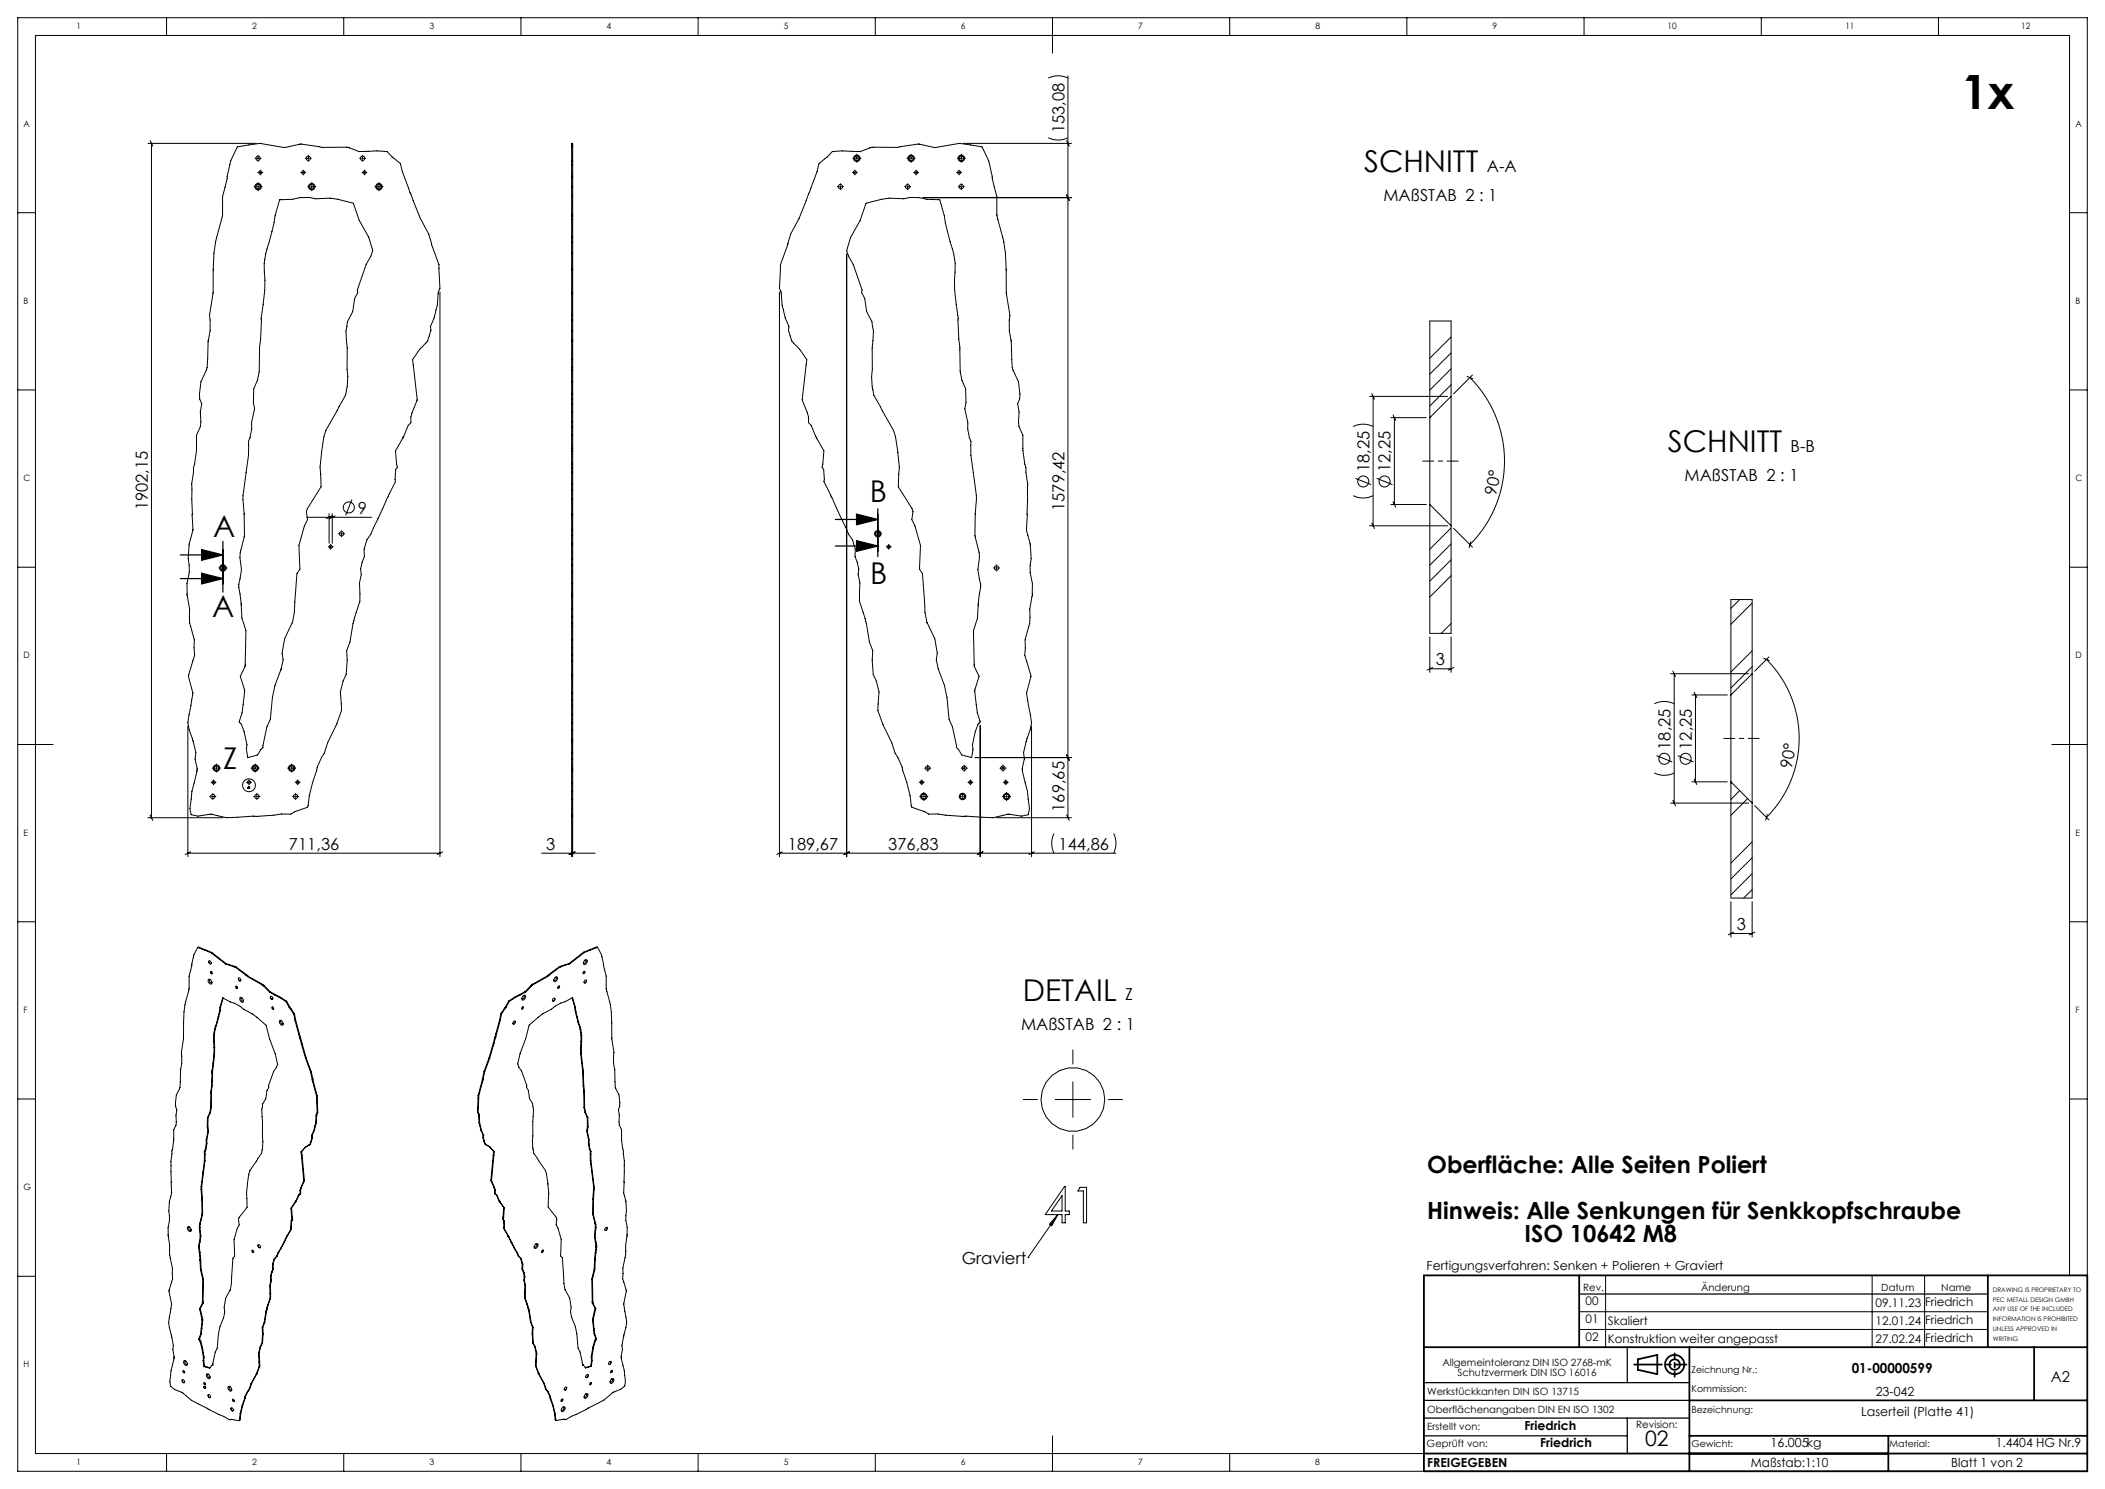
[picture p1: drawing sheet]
<svg xmlns="http://www.w3.org/2000/svg" width="594mm" height="420mm" viewBox="0 0 594 420" stroke-linecap="round" stroke-linejoin="round" font-family="sans-serif">
<defs><g id="words">
<text font-size="13.3" x="553.5" y="30.8">1x</text>
<g font-size="8.5">
<text x="384.9" y="48.4">SCHNITT</text>
<text x="470.7" y="127.4">SCHNITT</text>
<text x="245.5" y="141.6">B</text>
<text x="60.2" y="151.6">A</text>
<text x="245.6" y="164.7">B</text>
<text x="59.9" y="173.9">A</text>
<text x="63" y="216.8">Z</text>
<text x="288.6" y="282.2">DETAIL</text>
</g>
<g font-size="6.7">
<text x="402.7" y="331">Oberfläche: Alle Seiten Poliert</text>
<text x="402.7" y="343.9">Hinweis: Alle Senkungen für Senkkopfschraube</text>
<text x="430.2" y="350.4">ISO 10642 M8</text>
</g>
<text font-size="6" x="464.2" y="407.8">02</text>
<g font-size="4.7">
<text x="300.3" y="37.6" transform="rotate(-90 300.3 37.6)">153,08</text>
<text x="419.6" y="48.4">A-A</text>
<text x="390.4" y="56.6">MAßSTAB 2 : 1</text>
<text x="505.3" y="127.4">B-B</text>
<text x="386.4" y="133.2" transform="rotate(-90 386.4 133.2)">18,25</text>
<text x="392.4" y="133.2" transform="rotate(-90 392.4 133.2)">12,25</text>
<text x="475.4" y="135.6">MAßSTAB 2 : 1</text>
<text x="41.7" y="144" transform="rotate(-90 41.7 144)">1902,15</text>
<text x="422.2" y="139.8" transform="rotate(-79 422.2 139.8)">90°</text>
<text x="101" y="144.8">9</text>
<text x="300.3" y="144.1" transform="rotate(-90 300.3 144.1)">1579,42</text>
<text x="405.2" y="187.6">3</text>
<text x="471.4" y="211.5" transform="rotate(-90 471.4 211.5)">18,25</text>
<text x="477.4" y="211.5" transform="rotate(-90 477.4 211.5)">12,25</text>
<text x="505.6" y="217" transform="rotate(-80 505.6 217)">90°</text>
<text x="300.3" y="229" transform="rotate(-90 300.3 229)">169,65</text>
<text x="81.5" y="239.6">711,36</text>
<text x="154.1" y="239.6">3</text>
<text x="222.3" y="239.6">189,67</text>
<text x="250.7" y="239.6">376,83</text>
<text x="298.7" y="239.6">144,86</text>
<text x="490.1" y="262.3">3</text>
<text x="317.5" y="282.2">Z</text>
<text x="288.1" y="290.4">MAßSTAB 2 : 1</text>
<text x="271.4" y="356.5">Graviert</text>
</g>
<text font-size="4.2" x="578.7" y="389.8">A2</text>
<text font-size="3.9" x="522.5" y="387.2">01-00000599</text>
<g font-size="3.5">
<text x="402.6" y="358.2">Fertigungsverfahren: Senken + Polieren + Graviert</text>
<text x="529.3" y="393.8">23-042</text>
<text x="525.2" y="399.3">Laserteil (Platte 41)</text>
<text x="430.2" y="403.4">Friedrich</text>
<text x="402.7" y="413.9">FREIGEGEBEN</text>
<text x="434.6" y="408.2">Friedrich</text>
<text x="494" y="413.9">Maßstab:1:10</text>
<text x="499.6" y="408.2">16.005kg</text>
<text x="550.6" y="413.9">Blatt 1 von 2</text>
<text x="563.2" y="408.2">1.4404 HG Nr.9</text>
</g>
<g font-size="3.3">
<text x="447.5" y="368.2">00</text>
<text x="529.2" y="368.8">09.11.23</text>
<text x="543.2" y="368.5">Friedrich</text>
<text x="447.5" y="373.2">01</text>
<text x="453.7" y="373.8">Skaliert</text>
<text x="529.2" y="373.8">12.01.24</text>
<text x="543.2" y="373.5">Friedrich</text>
<text x="447.5" y="378.2">02</text>
<text x="453.7" y="378.8">Konstruktion weiter angepasst</text>
<text x="529.2" y="378.8">27.02.24</text>
<text x="543.2" y="378.5">Friedrich</text>
</g>
<g font-size="2.8">
<text x="446.7" y="364.1">Rev.</text>
<text x="480" y="364.1">Änderung</text>
<text x="530.9" y="364.1">Datum</text>
<text x="547.8" y="364.1">Name</text>
<text x="407" y="385.2">Allgemeintoleranz DIN ISO 2768-mK</text>
<text x="411.3" y="388">Schutzvermerk DIN ISO 16016</text>
<text x="402.7" y="393.4">Werkstückkanten DIN ISO 13715</text>
<text x="402.7" y="398.6">Oberflächenangaben DIN EN ISO 1302</text>
<text x="402.7" y="403.4">Erstellt von:</text>
<text x="461.7" y="402.7">Revision:</text>
<text x="402.6" y="408.2">Geprüft von:</text>
</g>
<g font-size="2.7">
<text x="477.3" y="387.2">Zeichnung Nr.:</text>
<text x="477.3" y="392.7">Kommission:</text>
<text x="477.3" y="398.6">Bezeichnung:</text>
<text x="477.3" y="408.2">Gewicht:</text>
<text x="533.2" y="408.2">Material:</text>
</g>
<g font-size="2.5">
<text x="21.6" y="8.2">1</text>
<text x="71.2" y="8.2">2</text>
<text x="121.2" y="8.2">3</text>
<text x="171.2" y="8.2">4</text>
<text x="221.2" y="8.2">5</text>
<text x="271.2" y="8.2">6</text>
<text x="321.2" y="8.2">7</text>
<text x="371.2" y="8.2">8</text>
<text x="421.2" y="8.2">9</text>
<text x="470.5" y="8.2">10</text>
<text x="520.8" y="8.2">11</text>
<text x="570.3" y="8.2">12</text>
<text x="6.7" y="35.7">A</text>
<text x="585.7" y="35.7">A</text>
<text x="6.7" y="85.7">B</text>
<text x="585.7" y="85.7">B</text>
<text x="6.7" y="135.7">C</text>
<text x="585.7" y="135.7">C</text>
<text x="6.7" y="185.7">D</text>
<text x="585.7" y="185.7">D</text>
<text x="6.7" y="235.7">E</text>
<text x="585.7" y="235.7">E</text>
<text x="6.7" y="285.7">F</text>
<text x="585.7" y="285.7">F</text>
<text x="6.7" y="335.7">G</text>
<text x="6.7" y="385.7">H</text>
<text x="21.6" y="413.2">1</text>
<text x="71.2" y="413.2">2</text>
<text x="121.2" y="413.2">3</text>
<text x="171.2" y="413.2">4</text>
<text x="221.2" y="413.2">5</text>
<text x="271.2" y="413.2">6</text>
<text x="321.2" y="413.2">7</text>
<text x="371.2" y="413.2">8</text>
</g>
<g font-size="1.8">
<text x="562.4" y="364.4">DRAWING IS PROPRIETARY TO</text>
<text x="562.4" y="367.2">PEC METALL DESIGN GMBH</text>
<text x="562.4" y="369.9">ANY USE OF THE INCLUDED</text>
<text x="562.4" y="372.7">INFORMATION IS PROHIBITED</text>
<text x="562.4" y="375.4">UNLESS APPROVED IN</text>
<text x="562.4" y="378.2">WRITING</text>
</g>
</g></defs>
<g fill="none" stroke="#000" stroke-width=".28">
<path d="M47 5v5M97 5v5M147 5v5M197 5v5M247 5v5M297 5v10M347 5v5M397 5v5M447 5v5M497 5v5M547 5v5M42.4 39.7l.7 1.5"/>
<path d="M295.8 38.8a6.2 6.2 0 0 0 5.6 0M295.8 22a6.2 6.2 0 0 1 5.6 0M301 39.7l.7 1.5M301.4 21.4v209.3M5 60h5M41.7 40.4h30.7M42.7 40.4v190.3M67 41.4l6.4-1 6.9 1.2 4.5-.9a55.8 55.8 0 0 0 12.9 .8l3.6 1.3 5.1-.2 2.8 .1 1.5 1.6 2.3 1.8 .5 2.3 5.1 13.2 2.4 4.4 .8 3 2.1 5.7 .2 6.6-.4 .9a22.3 22.3 0 0 1-2.2 9.9l.1 1.1-.9 3-2.3 2.3-2 3 1.3 11.3a12.8 12.8 0 0 0-1.8 6.4l-.7 .8-1.3 3.1-2.3 4.1 .5 4.6-.4 .6-.1 3.5-7 14.8-1.1 1.6-.8 2.6 .1 2.1-1 3.5 .1 1.6-.5 2.3 .1 5.3-1.5 4.8-1.2 6.6-1 2.4 .2 2.8-.3 3.9-.9 1.9-.8 3.1 .4 5.2a49.2 49.2 0 0 1-3.9 9.1l-1 3-.8 1.1-1.2 2.8-.1 .8a42.2 42.2 0 0 0-2.6 10.5l-3.7 1.3-1 .6h-2.7a23.1 23.1 0 0 1-7.9 .6l-7.6 .5-2.6-.6a7.2 7.2 0 0 0-5.5 .1l-1.9-.4-.3-1.7a40.4 40.4 0 0 1 2-10.5v-.9l-.6-2.6 .3-1.8-1-3.9-.9-2.6-.4-2 1.4-8.2-1.2-4.8 1.7-6-.1-4.3a16.6 16.6 0 0 1-1.3-8.7 17.6 17.6 0 0 1-.1-10.3v-2.1a20.7 20.7 0 0 1 1-10.1l-.3-12.8 .5-3.3v-1.4a26.4 26.4 0 0 0 .9-9l1-2.5 .2-1.3-.2-2.8 .4-2.3-.5-1.3-.1-1.5 .4-3.4 1.8-4 .2-7.5a15.4 15.4 0 0 0 .4-7.2 43.3 43.3 0 0 0 1.1-13.1 45.5 45.5 0 0 1 2.6-15v-5.5l1.3-5.1a22.6 22.6 0 0 1 2.9-8.9zM71.7 52.7h.6M72 44.7h.3M72.6 44.7h.5M72.6 52.7h.5"/>
<path d="M72.8 48.7h.2M72.8 43.8v.4M72.8 44.4v.5M72.8 45.2v.3M72.8 51.5v.7M72.8 52.4v.5M72.8 53.2v.6M73.2 48.7h.5M73.3 44.7h.4M73.3 52.7h.7M73.5 48v.2M73.5 48.4v.5"/>
<path d="M73.5 49.2v.2M74 48.7h.2M78.9 56.3l3.7-.1 2-.5h2.7l1.8 .4 4.1-.2 2.1 .3 4.4 1.1 1.7 4.9 2.6 4.7 1.2 3.8-.5 1.5-1.4 2.4-2.5 7.2 .2 .8-.9 1.6-.6 3.7-1.5 2.8a16 16 0 0 0 0 7.5l-.1 6a18.8 18.8 0 0 1-.4 7.3l-5.6 9.9a46.1 46.1 0 0 0-1.3 15.9l-3.9 6.2-.2 .9 .3 2.2-.9 1.8-1.6 5.5 .3 6.6-.8 1.3-.6 8a16 16 0 0 1-2.9 10.4l-.7 4.1 .3 1.8-.6 2.6a32.5 32.5 0 0 0-3 14.2l-1 2.1-1.1 5.9-.6 .5-.9 1.6-2.8 .7-.4-2.3a13.5 13.5 0 0 0-1.7-7.4l-.3-.4 .1-.4a35.1 35.1 0 0 0 1.4-8.6l-1.2-3.8 1.4-3 .2-9.9-1.1-3.6-.6-6.8a6.2 6.2 0 0 1 0-4.3l.4-2.5a15.6 15.6 0 0 1 .9-9.7l-.1-5.9a30.5 30.5 0 0 1 .6-11.8l.6-4.9v-3.9l.5-1.1 .4-2.4v-1.9l.8-3.8-.3-1.7 .1-4 1-2.3 .5-2.4 .1-6.9 .3-2.3 .3-6.7a51.7 51.7 0 0 0 .8-14.7l.4-2.7zM84.9 48.7h.2M85.3 48.7h.5M85.6 48v.2M85.6 48.4v.5M85.6 49.2v.2M86.1 48.7h.2M86.1 44.7h.4M86.8 44.7h.4M86.8 52.7h.7"/>
<path d="M87 43.8v.4M87 44.4v.5M87 45.2v.3M87.5 44.7h.4M87.7 52.7h.5M88 51.5v.7M88 52.4v.5M88 53.2v.6M88.5 52.7h.6M101.4 44.7h.4M102.1 44.7h.5M102.2 48.7h.2"/>
<path d="M102.3 43.8v.4M102.3 44.4v.5M102.3 45.2v.3M102.6 48.7h.5M102.8 44.7h.4M102.9 48v.2M102.9 48.4v.5M102.9 49.2v.2M103.4 48.7h.2M105.8 52.7h.6M106.7 52.7h.5M106.9 51.5v.7"/>
<path d="M106.9 52.4v.5M106.9 53.2v.6M107.4 52.7h.7M161.3 40.4h.3v190.3h-.3zM161.3 55.4h.3M161.3 52.8h.3M161.3 50.3h.3M161.3 49.7h.3M161.3 46.4h.3M161.3 45.4h.3M161.3 41.4h.3M161.3 40.9h.3"/>
<path d="M231.1 46.1l2.3-1.8 1.5-1.6 2.8-.1 5.1 .2 3.1-1.2a41.7 41.7 0 0 0 13.3-1l4.6 1 6.9-1.2 6.4 1a22.6 22.6 0 0 1 2.9 8.9l1.3 5.1a23.1 23.1 0 0 0 1.7 11.5 36.8 36.8 0 0 1 .9 9.3l.1 6.6 1 6.2a16.5 16.5 0 0 0 .4 7.3l.2 7.4 1.8 4 .4 3.4-.1 1.5-.5 1.3 .4 2.3-.2 2.8 .2 1.3 1 2.5a26.4 26.4 0 0 0 .9 9v1.4l.5 3.3-.1 8.7a13 13 0 0 0 .8 8.1l.3 4.3-.3 1.8v2.1a20.2 20.2 0 0 1-.1 10.3 16.6 16.6 0 0 1-1.3 8.7l-.1 4.3 1.7 6-1.2 4.8 1.4 8.2-.4 2-.9 2.6-1 3.9 .3 1.8-.6 2.6v.9a40.4 40.4 0 0 1 2 10.5l-.3 1.7-2 .4a7.2 7.2 0 0 0-5.4-.1l-2.6 .6-7.6-.5a23.1 23.1 0 0 1-7.9-.6h-2.7l-1-.6-3.7-1.3a51.7 51.7 0 0 0-3.9-14.1l-.8-1.1-1-3a49.1 49.1 0 0 1-3.9-9.1l.3-5.2-.7-3.1-.9-1.9-.3-3.9 .2-2.8-1-2.4-1.2-6.6-1.6-4.8 .2-5.3-.5-2.3 .1-1.6-1-3.5 .1-2.1-.8-2.6-1.2-1.6-6.9-14.8-.1-3.5-.4-.6 .5-4.6-2.3-4.1-1.3-3.1-.8-.8a12.8 12.8 0 0 0-1.7-6.4l1.3-11.3-2-3-2.3-2.3-.9-3 .1-1.1a26.1 26.1 0 0 1-2.2-9.9l-.5-.9 .3-6.6 2.1-5.7 .8-3 2.4-4.4 5.1-13.2zM236.3 52.7h.4M236.9 52.7h.5M237.2 51.8v.4M237.2 52.4v.5M237.2 53.2v.3M237.7 52.7h.3M240.5 48.7h.2M240.6 44.7h.7M241 48.7h.5M241.2 48v.2M241.2 48.4v.5"/>
<path d="M241.2 49.2v.2M241.5 44.7h.5M241.7 48.7h.2M241.8 43.5v.7M241.8 44.4v.5M241.8 45.2v.6M242.3 44.7h.6M244.4 57.3l4.4-1.1 2.1-.3 4.1 .2 1.8-.4h2.7l2 .5 3.7 .1 1.3 4.6 .3 1.9 1.3 5.4a21.5 21.5 0 0 1 1.2 10.8l.1 2.9 1 7.9 .2 5.9 .3 2.3 .1 6.9 .4 2.4 1.1 2.3 .1 4-.3 1.7 .8 3.8v1.9l.4 2.4 .5 1.1v3.9l.6 4.9a30.5 30.5 0 0 1 .6 11.8 21.6 21.6 0 0 0 1.1 10.7l.1 1.5-.5 3.4 .5 2.5a6.2 6.2 0 0 1 0 4.3l-.6 6.8-1.1 3.6 .2 9.9 1.4 3-1.2 3.8a35.8 35.8 0 0 0 1.5 9l-.3 .4a13.5 13.5 0 0 0-1.7 7.4l-.4 2.3-2.8-.7-.9-1.6-.6-.5-1.1-5.9-1-2.1a32.5 32.5 0 0 0-3.1-14.2l-.5-2.6 .3-1.8-.7-4.1a16 16 0 0 1-2.9-10.4l-.6-8-.8-1.3 .2-6.6-1.5-5.5-.9-1.8 .3-2.2-.2-.9-3.9-6.2 .3-5.5a53.8 53.8 0 0 0-1.7-10.4l-5.5-9.9a18.8 18.8 0 0 1-.4-7.3l-.1-6a16 16 0 0 0-.1-7.5l-1.4-2.8-.6-3.7-.9-1.6 .2-.8-2.5-7.2-1.4-2.4-.5-1.5 1.1-3.8 2.7-4.7zM255.3 52.7h.3M255.9 52.7h.5M255.9 44.7h.7M256.1 51.8v.4"/>
<path d="M256.1 52.4v.5M256.1 53.2v.3M256.6 52.7h.4M256.8 44.7h.5M257.1 43.5v.7M257.1 44.4v.5M257.1 45.2v.6M257.6 44.7h.7M257.8 48.7h.2M258.3 48.7h.5M258.5 48v.2M258.5 48.4v.5"/>
<path d="M258.5 49.2v.2M259 48.7h.2M260.5 55.7h41.9M269.9 48.7h.2M270.1 44.7h.7M270.4 48.7h.5M270.4 52.7h.4M270.6 48v.2M270.6 48.4v.5M270.6 49.2v.2M271 52.7h.5M271 44.7h.5"/>
<path d="M271.1 48.7h.2M271.3 51.8v.4M271.3 52.4v.5M271.3 53.2v.3M271.3 43.5v.7M271.3 44.4v.5M271.3 45.2v.6M271.7 40.4h30.7M271.8 52.7h.3M271.8 44.7h.6M301 55l.7 1.5M584 60h5"/>
<path d="M161.3 76.2h.3M161.3 71.4h.3M161.3 75.9h.3M161.3 68.3h.3M161.3 66.9h.3M161.3 61.9h.3M161.3 60.9h.3M161.3 60.5h.3M238.9 71.7v170M124.1 82.3v159.4M161.3 96.3h.3M161.3 96.2h.3"/>
<path d="M161.3 95.9h.3M161.3 93.3h.3M161.3 89h.3M161.3 90.3h.3M161.3 82.8h.3M161.3 82.4h.3M219.9 82.3v159.4M409.5 95l-6 6M409.5 99.5l-6 6M5 110h5M161.3 111.1h.3M161.3 112.6h.3"/>
<path d="M161.3 107.7h.3M161.3 113.9h.3M161.3 116.2h.3M161.3 119h.3M161.3 104.4h.3M161.3 103.7h.3M161.3 101.4h.3M386.5 111.8h22M387.1 111l.8 1.6M387.5 111.8v36.5M392.5 117.8h10M393.1 117l.8 1.6"/>
<path d="M393.5 117.8v24.5M403.5 117.8v24.5M409.5 111.8v36.5M409.5 111.8l-6 6M409.5 111.8v-21.3h-6v27.3M409.5 104l-6 6M409.5 108.5l-6 6M414 106.2l1.6 .6M414.8 106.5a33.3 33.3 0 0 1 0 47.1M415.5 105.8l-5.3 5.3M584 110h5M161.3 136.5h.3"/>
<path d="M161.3 138.1h.3M161.3 133.2h.3M161.3 130.9h.3M161.3 131.8h.3M161.3 127.1h.3M161.3 126.4h.3M161.3 122.8h.3M161.3 120.3h.3M381.9 139.8a6.3 6.3 0 0 0 5.6 0M381.9 120.3a6.3 6.3 0 0 1 5.6 0M382.5 134.9l4.4 1.8M388.5 134.9l4.4 1.8"/>
<path d="M5 160h5M62.9 159v.7M62.9 160v.5M86.5 145.9h18.4M92.6 154.2h.2M92.9 144.9v8.3M93.1 154.2h.5M93.3 153.5v.2M93.3 154v.5M93.3 154.7v.2M93.6 145.5l-1.5 .8M93.8 144.9v8.3"/>
<path d="M93.8 154.2h.2M94.5 145.5l-1.5 .8M95.5 150.6h.4M96.1 150.6h.5M96.4 149.7v.4M96.4 150.3v.5M96.4 151.1v.3M96.9 150.6h.4M99.3 140.9l-1.8 4.5M161.3 153.7h.3M161.3 157.6h.3M161.3 159.4h.3"/>
<path d="M161.3 153.3h.3M161.3 151h.3M161.3 149.5h.3M161.3 140.8h.3M161.3 144.9h.3M161.3 145.2h.3M161.3 149.3h.3M246.8 150.6h.4M247.5 150.6h.5M247.7 149.7v.4M247.7 150.3v.5M247.7 151.1v.3"/>
<path d="M248.2 150.6h.4M250.1 154.2h.2M250.5 154.2h.5M250.8 153.5v.2M250.8 154v.5M250.8 154.7v.2M251.3 154.2h.2M281.2 159.3v.4M281.2 160v.5M386.5 148.3h22M387.1 147.5l.8 1.6M392.5 142.3h10"/>
<path d="M393.1 141.5l.8 1.6M403.5 142.3v36.4h6v-30.4M403.5 142.3l6 6M409.5 148.9l-6 6M409.5 153.4l-6 6M409.5 157.9l-6 6M410.2 149l5.3 5.3M415 152.8l-.4 1.6M584 160h5M61.7 160.2h.7M62.6 160.2h.5M62.9 160.7v.7"/>
<path d="M63.4 160.2h.7M161.3 167.8h.3M161.3 168.3h.3M161.3 167.5h.3M161.3 161.5h.3M161.3 164.6h.3M161.3 171.8h.3M161.3 174.1h.3M161.3 175.8h.3M161.3 176.7h.3M280.3 160.2h.4M280.9 160.2h.5"/>
<path d="M281.2 160.7v.4M281.7 160.2h.4M403.5 179.7v10M409.5 175.9l-2.8 2.8M409.5 162.4l-6 6M409.5 179.7v10M490.9 169.1l-2.5 2.5M494.4 170.1l-6 6M161.3 190.8h.3M161.3 195.3h.3M161.3 190.3h.3M161.3 186.4h.3"/>
<path d="M161.3 199h.3M161.3 180.5h.3M161.3 197.5h.3M161.3 195.6h.3M161.3 184.8h.3M161.3 182.7h.3M403.5 188.7h6M404.2 188.3l-1.5 .7M410.2 188.3l-1.5 .7M466.8 198.5a6.3 6.3 0 0 1 5.6 0M471.4 190h22M472.1 189.3l.7 1.5"/>
<path d="M472.4 190v36.5M477.4 196h10M478.1 195.3l.7 1.5M478.4 196v24.5M488.4 196v24.5M494.4 190v-20.9h-6v26.9M494.4 190v36.5M494.4 190l-6 6M494.4 183.6l-6 6M494.4 188.1l-6 6M497.7 185.7l1.6 .6M498.5 186a31.5 31.5 0 0 1 0 44.6"/>
<path d="M499.2 185.3l-4.1 4M5 210h10M53 204.8v36.9M59.9 216.7h.7M60.3 220v.2M60.8 216.7h.5M61.1 215.5v.7M61.1 216.4v.5M61.1 217.2v.6M61.6 216.7h.6M70.3 220v.2M70.8 216.7h.7"/>
<path d="M71.7 216.7h.5M72 215.5v.7M72 216.4v.5M72 217.2v.6M72.5 216.7h.7M81.1 216.7h.7M82.1 216.7h.5M82.3 215.5v.7M82.3 216.4v.5M82.3 217.2v.6M82.8 216.7h.7M84 220v.2"/>
<path d="M161.3 201.5h.3M161.3 203.8h.3M161.3 205.8h.3M161.3 208.4h.3M161.3 208.9h.3M161.3 209.2h.3M161.3 212.3h.3M161.3 217.6h.3M161.3 214.1h.3M161.3 216.7h.3M161.3 217.3h.3M161.3 217.1h.3"/>
<path d="M260.1 220v.2M260.9 216.7h.4M261.5 216.7h.5M261.8 215.8v.4M261.8 216.4v.5M261.8 217.2v.3M262.3 216.7h.3M271.2 216.7h.4M271.8 216.7h.5M272.1 215.8v.4M272.1 216.4v.5M272.1 217.2v.3"/>
<path d="M272.6 216.7h.4M273.8 220v.2M275.2 213.7h27.2M276.6 204.6v37.1M282.2 216.7h.3M282.8 216.7h.5M283 215.8v.4M283 216.4v.5M283 217.2v.3M283.5 216.7h.4M283.8 220v.2M291.1 204.8v36.9"/>
<path d="M301 212.9l.7 1.6M466.8 218a6.3 6.3 0 0 0 5.6 0M467.4 213.1l4.5 1.8M473.4 213.1l4.5 1.8M478.1 219.8l.7 1.5M579 210h10M41.7 230.7h21.2M42.4 229.9l.7 1.5M59.2 224.7h.4M59.6 220.7h.2M59.8 224.7h.5M60 220.7h.5"/>
<path d="M60.1 223.8v.4M60.1 224.4v.5M60.1 225.2v.3M60.3 220.4v.5M60.3 221.2v.2M60.6 224.7h.3M60.8 220.7h.2M69.6 220.7h.2M70 220.7h.5M70.1 222.4h.1M70.1 221.9l-.2 .4h.3l-.2-.1 .1-.2M70.1 221.9h.1"/>
<path d="M70.2 221.9l-.1 .5M70.3 220.4v.5M70.3 221.2v.2M70.3 222l.2 .4-.1-.4M70.4 221.9l-.1 .1M70.8 220.7h.2M71.6 224.7h.4M72.2 224.7h.5M72.5 223.8v.4M72.5 224.4v.5M72.5 225.2v.3M73 224.7h.3"/>
<path d="M82.6 224.7h.3M83.2 224.7h.5M83.3 220.7h.2M83.4 223.8v.4M83.4 224.4v.5M83.4 225.2v.3M83.7 220.7h.5M83.9 224.7h.4M84 220.4v.5M84 221.2v.2M84.5 220.7h.2M161.3 230.8v10.9"/>
<path d="M161.3 228.1h.3M161.3 229.8h.3M161.3 225.4h.3M161.3 230.2h.3M161.3 223.3h.3M161.3 220.8h.3M161.6 230.8v10.9M259.4 220.7h.2M259.5 224.7h.7M259.9 220.7h.4M260.1 220.4v.5M260.1 221.2v.2"/>
<path d="M260.4 224.7h.5M260.6 220.7h.2M260.7 223.5v.7M260.7 224.4v.5M260.7 225.2v.6M261.2 224.7h.6M270.7 224.7h.4M271.4 224.7h.5M271.6 223.8v.4M271.6 224.4v.5M271.6 225.2v.3M272.1 224.7h.4"/>
<path d="M273.1 220.7h.2M273.6 220.7h.5M273.8 220.4v.5M273.8 221.2v.2M274.3 220.7h.2M281.2 230.7h21.2M282.9 224.7h.6M283.1 220.7h.2M283.6 220.7h.5M283.8 224.7h.5M283.8 220.4v.5M283.8 221.2v.2"/>
<path d="M284 223.5v.7M284 224.4v.5M284 225.2v.6M284.3 220.7h.2M284.5 224.7h.7M297.4 235.1a6.2 6.2 0 0 0 0 5.6M301 229.9l.7 1.5M314.2 235.1a6.2 6.2 0 0 1 0 5.6M471.4 226.5h22M472.1 225.8l.7 1.5M477.4 220.5h10M488.4 220.5v32.8h6v-26.8"/>
<path d="M488.4 220.5l6 6M488.7 220.8l-.3 .2M490.9 223l-2.5 2.5M493.2 225.3l-4.8 4.7M494.4 237.4l-6 6M495.1 227.2l4.1 4.1M498.7 229.7l-.5 1.7M5 260h5M53 240.7h71.1M53.8 240.3l-1.6 .7M124.9 240.3l-1.5 .7M152.8 240.7h15.2"/>
<path d="M162.1 240.3l-1.6 .7M162.4 240.3l-1.6 .7M219.9 240.7h95M220.7 240.3l-1.5 .7M239.7 240.3l-1.5 .7M277.4 240.3l-1.6 .7M291.8 240.3l-1.5 .7M488.4 254.3v10M494.4 241.9l-6 6M494.4 246.4l-6 6M494.4 250.9l-2.4 2.4M494.4 254.3v10"/>
<path d="M584 260h5M55.8 267.2a10.8 10.8 0 0 0-1.7 5.1 14.2 14.2 0 0 0-.8 6.8l-.1 .6a33.8 33.8 0 0 0-1.4 13.1 19.7 19.7 0 0 0-.5 7.1l-.4 1.8-.1 5a7 7 0 0 0-.9 6.4l-.2 1.5v2.8l-.7 1.3a17.9 17.9 0 0 1-.5 5.9 77 77 0 0 0-.1 12 12.6 12.6 0 0 0-.6 6.3v1.4l-.4 1.9v2.2l.5 3a15.8 15.8 0 0 0 .8 6.3v3a7.9 7.9 0 0 0-.3 7.2l-.2 1.2a15.2 15.2 0 0 0-.4 5.4l1.1 5-.1 1.2 .3 2.6a18.3 18.3 0 0 0-1 7.7l1.2 .9a5.7 5.7 0 0 1 3.2 1.8l1.5 1.3 10.7 5.5 .6-.1 2.2 .3M55.8 267.2l1.9 .8M55.8 267.2l.2-.1 1.9 .8M57.7 268l1.9 .8M57.9 267.9l-.2 .1M57.9 267.9l1.9 .8M58.8 276.3a.75 .75 0 0 1 .8 .4 .75 .75 0 0 1-.1 .9l-.7-.6zM58.9 271.1l.4 .8M59 271a.46 .46 0 0 1 .5 .3 .46 .46 0 0 1-.2 .6l-.4-.5zM59.4 276.3a.43 .43 0 0 0-.2 .6 .43 .43 0 0 0 .6 .2M59.4 274.1l.4 .1v.5l-.3-.2z"/>
<path d="M59.6 274l.3 .6M59.6 268.8l4.1 3.1M59.8 268.7l-.2 .1M59.8 268.7l4 3.1M63.7 271.9l2.5 .8M63.8 271.8l-.1 .1M63.8 271.8l2.6 .8M66.2 272.7l.1 .1M66.3 272.8h.1M66.4 272.6l-.2 .1M66.4 272.6l.1 .1M66.4 272.8l3.1 2.3"/>
<path d="M66.5 272.7l-.2 .1M66.5 272.7h.1M66.5 278.2l.4 .2v.4l-.3-.2zM66.6 272.7l-.2 .1M66.6 272.7l3 2.3M66.7 278.2l.3 .5M67.3 276l.4 .7M67.3 275.8a.46 .46 0 0 1 .6 .3 .46 .46 0 0 1-.2 .6l-.4-.4zM69.5 275.1l.3 .4M69.6 275l-.1 .1M69.6 275l.4 .4M69.8 275.5l4.1 2.3"/>
<path d="M70 275.4l-.2 .1M70 275.4l4.1 2.3M73.9 277.8l.3 .2M74.1 277.7l-.2 .1M74.1 277.7l.3 .2M74.2 278l.3 .2M74.4 277.9l-.2 .1M74.4 277.9l.2 .2M74.5 278.2l1.5 1.6M74.6 278.1l-.1 .1M74.6 278.1l1.6 1.6M76 279.8l1.5 .9"/>
<path d="M76.2 279.7l-.2 .1M76.2 279.7l1.5 .9M148.2 279.7l.2 .1M148.2 279.7l-1.5 .8M148.4 279.8l-1.5 .8M149.8 278.1l.1 .1M149.8 278.1l-1.6 1.6M149.9 278.2l-1.5 1.6M150 277.8l.2 .1M150 277.8l-.2 .3M150.2 277.9l-.3 .3M150.3 277.6l.2 .1"/>
<path d="M150.3 277.6l-.3 .2M150.5 277.7l-.3 .2M154.4 275.3l.2 .1M154.4 275.3l-4.1 2.3M154.6 275.4l-4.1 2.3M154.8 274.9l.2 .2M154.8 274.9l-.4 .4M155 275.1l-.4 .3M156.6 275.8l.1-.1a.46 .46 0 0 1 .7 .1 .46 .46 0 0 1-.2 .6 .51 .51 0 0 1-.8 .5 .51 .51 0 0 1 0-.9zM156.7 275.7a.43 .43 0 0 1 .2 .6 .43 .43 0 0 1-.6 .1M157.5 278.2h.1a.27 .27 0 0 1 .2 .4 .27 .27 0 0 1-.4 0zM157.7 278.1l-.3 .6"/>
<path d="M157.8 272.7l.2 .1M157.8 272.7l-3 2.2M157.9 272.6l.2 .1M157.9 272.6l-.1 .1M158 272.8l-3 2.3M158 272.6l.2 .1M158 272.6h-.1M158.1 272.7l-.1 .1M158.2 272.7h-.1M160.6 271.8l.2 .1M160.6 271.8l-2.6 .8M160.8 271.9l-2.6 .8"/>
<path d="M164.7 268.6l.1 .1M164.7 268.6l-4.1 3.2M164.7 274.1l.1-.1a.27 .27 0 0 1 .2 .4 .27 .27 0 0 1-.5 .1zM164.8 268.7l-4 3.2M164.9 274l-.4 .6M165 270.9l.1-.1a.46 .46 0 0 1 .7 .1 .46 .46 0 0 1-.3 .7 .51 .51 0 0 1-.7 .4 .51 .51 0 0 1 0-.8zM165 276.5a.34 .34 0 0 1 .6 .1 .34 .34 0 0 1-.2 .5l-.1 .1a.34 .34 0 0 1-.6-.1 .34 .34 0 0 1 .3-.5zM165.1 270.8a.43 .43 0 0 1 .1 .6 .43 .43 0 0 1-.6 .2M165.5 276.5l-.4 .8M166.5 267.8l.2 .1M166.5 267.8l-1.8 .8M166.7 267.9l-1.9 .8"/>
<path d="M168.6 267.2a10.8 10.8 0 0 1 1.7 5.1 14.2 14.2 0 0 1 .8 6.7l.1 .6a33.8 33.8 0 0 1 1.4 13.2 19.7 19.7 0 0 1 .5 7.1l.4 1.7 .1 5.1a7 7 0 0 1 .9 6.4l.3 1.4v2.8l.6 1.3a17.9 17.9 0 0 0 .5 5.9 77 77 0 0 1 .1 12 12.6 12.6 0 0 1 .6 6.4v1.4l.4 1.9v2.2l-.5 2.9a15.8 15.8 0 0 1-.7 6.4l-.1 3a7.9 7.9 0 0 1 .3 7.1l.2 1.2a15.2 15.2 0 0 1 .4 5.4l-1.1 5.1 .1 1.1-.3 2.6a18.3 18.3 0 0 1 1 7.7l-1.1 1a5.7 5.7 0 0 0-3.2 1.7l-1.6 1.3-10.7 5.5-.6-.1-2.2 .4M168.6 267.2l-1.9 .7M168.6 267.2l-.2-.1-1.9 .7M488.4 263.3h6M489.2 262.9l-1.5 .8M495.2 262.9l-1.5 .8M60.1 300l-.3 1.9M60.3 292.2v1.7M60.3 299.8l-.2 .2M60.3 299.8l-.3 2M60.3 293.9l.1 1.6M60.4 297.4l-.3 2.6"/>
<path d="M60.4 291.5l-.1 .7M60.4 295.5v1.9M60.5 292.1l-.2 .1M60.5 292.1v1.7M60.5 293.8l-.2 .1M60.5 293.8l.1 1.6M60.5 290.5l-.1 1M60.5 297.3l-.1 .1M60.5 297.3l-.2 2.5M60.6 291.4l-.2 .1M60.6 291.4l-.1 .7M60.6 295.4l-.2 .1"/>
<path d="M60.6 295.4l-.1 1.9M60.7 290.4l-.2 .1M60.7 290.4l-.1 1M60.7 289.7l-.2 .8M60.9 289.6l-.2 .1M60.9 289.6l-.2 .8M61.1 288.5l-.4 1.2M61.3 288.4l-.2 .1M61.3 288.4l-.4 1.2M61.6 286.8l-.5 1.7M61.7 286.7l-.1 .1M61.7 286.7l-.4 1.7"/>
<path d="M61.9 285.3l-.3 1.5M62.1 284.1l.8-2.7 2.1 1.2 1.2 .4 1.6 .9 1 .8 2.5 1.3 3.8 3.2 1 3.9 1.6 4.1 .6 2.9-.3 .9-.8 1.2-1.4 4.1v.5l-.5 .8-.3 2.3-.9 1.5a11.9 11.9 0 0 0 0 5v4.1a13 13 0 0 1-.3 4.8l-1.4 2.2a9.1 9.1 0 0 0-2.6 6.5l-.2 2.7 .1 3.8-2.2 2.9-.2 .5 .2 1.6-.5 1-1 3.2 .2 4.6-.5 .6-.3 5.2a8 8 0 0 1-1.7 6.1l-.4 2.5a8.6 8.6 0 0 1-1.2 5.5l-.5 2.1-.3 4-.6 1.1-.6 3.6-.4 .2M62.1 284.1l-.2 1.2M62.1 285.2l-.2 .1M62.1 285.2l-.4 1.5M62.3 284l-.2 .1M62.3 284l-.2 1.2M63 281.5l-.7 2.5M67.7 281.4a.75 .75 0 0 1 .9 .4 .75 .75 0 0 1-.2 .9l-.6-.4zM68.3 281.5a.43 .43 0 0 0-.2 .6 .43 .43 0 0 0 .6 .1M76.3 281.2l.4 .7M76.4 281a.46 .46 0 0 1 .5 .3 .46 .46 0 0 1-.2 .6l-.4-.4z"/>
<path d="M76.7 284.1l.4 .1v.5l-.3-.2zM76.9 284l.3 .6M77.5 280.7l1.5 .7M77.7 280.6l-.2 .1M77.7 280.6l1.5 .7M78.9 287.9a.75 .75 0 0 1 .8 .4 .75 .75 0 0 1-.1 .9l-.6-.5zM79 281.4l1.7 1.1M79.2 281.3l-.2 .1M79.2 281.3l1.7 1.1M79.5 287.9a.43 .43 0 0 0-.2 .6 .43 .43 0 0 0 .6 .2M80.7 282.5l.9 1.6M80.9 282.4l-.2 .1"/>
<path d="M80.9 282.4l.8 1.6M81.6 284.1l.3 .4M81.7 284l-.1 .1M81.7 284l.4 .4M81.9 284.5l1 1.6M82.1 284.4l-.2 .1M82.1 284.4l1 1.6M82.9 286.1l.3 1.8M83.1 286l-.2 .1M83.1 286l.3 1.7M83.2 287.9l1.1 3.7M83.4 287.7l-.2 .2"/>
<path d="M83.4 287.7l1.1 3.8M84.3 291.6l.2 .9M84.5 291.5l-.2 .1M84.5 291.5l.2 .9M84.5 292.5l.2 .4M84.7 292.9l.3 1.5M84.7 292.4l-.2 .1M84.7 292.4l.1 .4M84.8 292.8l-.1 .1M84.8 292.8l.4 1.5M85 294.4l1.2 4.1M85.2 294.3l-.2 .1"/>
<path d="M85.2 294.3l1.2 4.1M86.2 298.5l1.4 3.9M86.4 298.4l-.2 .1M86.4 298.4l1.4 3.9M138 298.4l.2 .1M138 298.4l-1.4 3.8M138.2 298.5l-1.4 3.8M139.2 294.3l.2 .1M139.2 294.3l-1.2 4.1M139.4 294.4l-1.2 4.1M139.6 292.8l.2 .1M139.6 292.8l-.4 1.5"/>
<path d="M139.7 292.4l.2 .1M139.7 292.4l-.1 .4M139.8 292.9l-.4 1.5M139.9 292.5l-.1 .4M140 291.5l.1 .1M140 291.5l-.3 .9M140.1 291.6l-.2 .9M141 287.7l.2 .1M141 287.7l-1 3.8M141.2 287.8l-1.1 3.8M141.3 286l.2 .1M141.3 286l-.3 1.7"/>
<path d="M141.5 286.1l-.3 1.7M142.3 284.4l.2 .1M142.3 284.4l-1 1.6M142.5 284.5l-1 1.6M142.7 283.9l.2 .1M142.7 283.9l-.4 .5M142.9 284l-.4 .5M143.5 282.4l.2 .1M143.5 282.4l-.8 1.5M143.7 282.5l-.8 1.5M144.9 288.1a.34 .34 0 0 1 .6 .1 .34 .34 0 0 1-.2 .5l-.1 .1a.34 .34 0 0 1-.6-.1 .34 .34 0 0 1 .3-.5zM145.2 281.3l.2 .1"/>
<path d="M145.2 281.3l-1.7 1.1M145.4 281.4l-1.7 1.1M145.4 288.1l-.4 .8M146.7 280.5l.2 .1M146.7 280.5l-1.5 .8M146.9 280.6l-1.5 .8M147.4 284.1v-.1a.27 .27 0 0 1 .3 .4 .27 .27 0 0 1-.5 .1zM147.5 284l-.3 .6M147.6 281l.1-.1a.46 .46 0 0 1 .7 .1 .46 .46 0 0 1-.2 .6 .51 .51 0 0 1-.8 .5 .51 .51 0 0 1 0-.9zM147.7 280.9a.43 .43 0 0 1 .2 .6 .43 .43 0 0 1-.6 .1M156.1 281.7a.34 .34 0 0 1 .6 0 .34 .34 0 0 1-.3 .5v.1a.34 .34 0 0 1-.6 0 .34 .34 0 0 1 .2-.5zM156.6 281.7l-.4 .7"/>
<path d="M161.4 281.5l.8 2.4M162.2 283.9l.1 .1M162.2 283.9l.1 1.3M162.3 285.2l.2 .1M162.3 285.2l.4 1.5M162.3 284l-.7-2.6-2.2 1.2-1.2 .3-1.6 .9-1 .9-2.4 1.3-3.9 3.2-1 3.8-1.5 4.2-.7 2.9 .3 .9 .8 1.1 1.5 4.1-.1 .5 .5 .9 .3 2.3 .9 1.4a11.9 11.9 0 0 1 0 5.1l.1 4a13 13 0 0 0 .2 4.9l1.4 2.1a9.1 9.1 0 0 1 2.6 6.6l.3 2.6-.2 3.9 2.3 2.9 .1 .5-.2 1.6 .6 .9 .9 3.2-.2 4.7 .5 .5 .4 5.3a8 8 0 0 0 1.7 6.1l.4 2.5a8.6 8.6 0 0 0 1.1 5.5l.5 2 .3 4 .6 1.1 .6 3.7M162.3 284l.2 1.3M162.5 285.3l.3 1.5M162.7 286.7l.1 .1M162.7 286.7l.4 1.7M162.8 286.8l.5 1.7M163.1 288.4l.2 .1"/>
<path d="M163.1 288.4l.4 1.2M163.3 288.5l.4 1.2M163.5 289.6l.2 .1M163.5 289.6l.2 .7M163.7 289.7l.2 .7M163.7 290.3l.2 .1M163.7 290.3l.2 1M163.8 295.3l.2 .1M163.8 295.3l.1 2M163.9 291.3l.1 .1M163.9 291.3l.1 .7M163.9 297.3l.2 .1"/>
<path d="M163.9 297.3l.2 2.5M163.9 290.4l.1 1M163.9 293.7l.2 .1M163.9 293.7l-.1 1.6M164 292l.1 .1M164 292l-.1 1.7M164 295.4l.1 2M164 291.4l.1 .7M164.1 297.4l.2 2.5M164.1 293.8l-.1 1.6M164.1 299.8l.2 .1M164.1 299.8l.3 2"/>
<path d="M164.1 292.1v1.7M164.3 299.9l.3 2M302.8 296.1v4M5 310h5M58.5 317.9l.2 1.3M58.5 315.2v2.7M58.7 317.8l-.2 .1M58.7 317.8l.2 1.3M58.7 319.2l-.5 2.3M58.7 315.1l-.2 .1M58.7 315.1v2.7M58.9 319.1l-.2 .1"/>
<path d="M58.9 319.1l-.5 2.3M59.2 314l-.7 1.2M59.3 313.9l-.1 .1M59.3 313.9l-.6 1.2M59.4 312.5l-.2 1.5M59.5 307.9v.5M59.5 308.4l-.1 4.1M59.6 312.4l-.3 1.5M59.6 312.4l-.2 .1M59.7 307.8l-.2 .1M59.7 307.8v.5M59.7 308.3l-.2 .1"/>
<path d="M59.7 308.3l-.1 4.1M59.7 306.4l-.2 1.5M59.8 302.4v.4M59.8 302.8l-.1 3.6M59.8 301.9v.5M59.9 306.3l-.2 .1M59.9 306.3l-.2 1.5M59.9 302.3l-.1 .1M59.9 302.3l.1 .4M60 302.7l-.2 .1M60 302.7l-.1 3.6M60 301.8l-.2 .1"/>
<path d="M60 301.8l-.1 .5M87.6 302.4l.5 2M87.8 302.3l-.2 .1M87.8 302.3l.5 2M88.1 304.4v.3M88.1 304.7l1.2 4.5M88.3 304.3l-.2 .1M88.3 304.3v.3M88.3 304.6l-.2 .1M88.3 304.6l1.2 4.5M88.5 319l-.6 1.3M88.7 318.9l-.2 .1"/>
<path d="M88.7 318.9l-.6 1.3M88.8 317.6l-.3 1.4M89 317.5l-.2 .1M89 317.5l-.3 1.4M89.1 316.9l-.3 .7M89.2 314.7l-.1 2.2M89.2 316.8l-.1 .1M89.2 316.8l-.2 .7M89.2 314.3v.4M89.3 310l.2 3.9M89.3 309.2v.8M89.4 314.6l-.2 .1"/>
<path d="M89.4 314.6l-.2 2.2M89.4 314.2l-.2 .1M89.4 314.2v.4M89.5 313.9l-.3 .4M89.5 309.9l-.2 .1M89.5 309.9l.2 3.9M89.5 309.1l-.2 .1M89.5 309.1v.8M89.7 313.8l-.2 .1M89.7 313.8l-.3 .4M134.7 313.7l.2 .1M134.7 313.7l.3 .5"/>
<path d="M134.9 309.1l.2 .1M134.9 309.1v.7M134.9 309.8l.2 .1M134.9 309.8l-.2 3.9M134.9 313.8l.3 .5M135 314.2l.2 .1M135 314.2v.4M135 314.6l.2 .1M135 314.6l.2 2.1M135.1 309.2v.7M135.1 309.9l-.2 3.9M135.2 314.3v.4"/>
<path d="M135.2 316.7l.2 .1M135.2 316.7l.2 .8M135.2 314.7l.2 2.1M135.4 316.8l.2 .8M135.4 317.5l.2 .1M135.4 317.5l.3 1.3M135.6 317.6l.3 1.3M135.7 318.8l.2 .1M135.7 318.8l.6 1.3M135.9 318.9l.6 1.3M136.1 304.5l.2 .1M136.1 304.5l-1.2 4.6"/>
<path d="M136.1 304.3l.2 .1M136.1 304.3v.2M136.3 304.6l-1.2 4.6M136.3 304.4v.2M136.6 302.2l.2 .1M136.6 302.2l-.5 2.1M136.8 302.3l-.5 2.1M164.4 301.8l.2 .1M164.4 301.8l.1 .5M164.4 302.7l.2 .1M164.4 302.7l.2 3.5M164.5 302.3l.2 .1"/>
<path d="M164.5 302.3l-.1 .4M164.6 306.2l.1 .1M164.6 306.2l.1 1.5M164.6 301.9l.1 .5M164.6 302.8l.1 3.5M164.7 302.4l-.1 .4M164.7 306.3l.2 1.5M164.7 308.2l.2 .1M164.7 308.2l.1 4.2M164.7 307.7l.2 .1M164.7 307.7v.5M164.8 312.4l.2 .1"/>
<path d="M164.8 312.4l.3 1.4M164.9 308.3l.1 4.2M164.9 307.8v.5M165 312.5l.3 1.4M165.1 313.8l.2 .1M165.1 313.8l.6 1.3M165.3 313.9l.6 1.3M165.6 319l.1 .1M165.6 319l.5 2.4M165.7 315.1l.2 .1M165.7 315.1l.1 2.6M165.7 319.1l.5 2.4"/>
<path d="M165.8 317.7l.1 .1M165.8 317.7l-.2 1.3M165.9 315.2v2.6M165.9 317.8l-.2 1.3M288.8 310.1h4M297.8 310.1h10M302.8 305.1v10M312.8 310.1h4M584 310h5M56.7 335.5l.2 2.8M56.7 334.8v.7M56.9 335.4l-.2 .1"/>
<path d="M56.9 335.4l.2 2.8M56.9 334.7l-.2 .1M56.9 334.7v.7M56.9 338.3v.2M56.9 338.5l.1 4M57.1 338.2l-.2 .1M57.1 338.2v.2M57.1 338.4l-.2 .1M57.1 338.4l.1 4M57.3 330.6l-.6 4.2M57.4 330.5l-.1 .1M57.4 330.5l-.5 4.2"/>
<path d="M57.7 324.9v.8M57.7 327.5l-.4 3.1M57.7 325.7v1.8M57.8 324.8l-.1 .1M57.8 324.8l.1 .8M57.8 327.4l-.1 .1M57.8 327.4l-.4 3.1M57.9 325.6l-.2 .1M57.9 325.6l-.1 1.8M57.9 324.3l-.2 .6M58.1 324.2l-.2 .1M58.1 324.2l-.3 .6"/>
<path d="M58.2 321.5v1.3M58.2 322.8l-.3 1.5M58.4 321.4l-.2 .1M58.4 321.4v1.3M58.4 322.7l-.2 .1M58.4 322.7l-.3 1.5M83.3 339.1l-1.2 1.7M83.4 339l-.1 .1M83.4 338.9v.1M83.5 339l-.2 .1M83.5 339l-1.2 1.7M83.5 338.9h-.1"/>
<path d="M83.5 338.9l-.1 .1M83.5 338.9v.1M83.7 338.7l-.3 .2M84.2 337.1l-.7 1.7 .2-.1M84.4 337l-.2 .1M84.4 337l-.7 1.7M84.7 335.8v1M84.7 336.8l-.5 .3M84.8 335.7l-.1 .1M84.8 335.7v1M84.8 336.7l-.1 .1M84.8 336.7l-.4 .3"/>
<path d="M84.9 335.1l-.2 .7M84.9 324.9l.2 1.1M84.9 324.9l.2-.1 .1 1.1M85 335l-.1 .1M85 335l-.2 .7M85.1 326l.6 7.1M85.2 325.9l-.1 .1M85.2 325.9l.7 7.1M85.7 333.1l-.8 2M85.7 333.1h.1M85.9 333l-.2 .1M85.9 333l-.9 2"/>
<path d="M85.9 333h.1M87.3 322.9l-1.2 .7 .2-.1-1.4 1.4M87.4 322.8l-.2 .2 .1-.1M87.6 322.7l-.2 .1M87.6 322.7l-.3 .2M87.7 322l-.3 .8M87.9 321.9l-.2 .1M87.9 321.9l-.3 .8M87.9 320.3l.1 .7M88 321l-.3 1M88.1 320.2l-.2 .1M88.1 320.2l.1 .7"/>
<path d="M88.2 320.9l-.2 .1M88.2 320.9l-.3 1M136.2 320.9l.2 .1M136.2 320.9l.3 .9M136.3 320.1l.2 .1M136.3 320.1l-.1 .8M136.4 321l.3 .9M136.5 320.2l-.1 .8M136.5 321.8l.2 .1M136.5 321.8l.3 .8M136.7 321.9l.3 .8M136.8 322.6l.2 .1"/>
<path d="M136.8 322.6l.3 .3M137 322.7l.3 .3-.2-.1M137.1 322.9l1.2 .7M138.3 323.6l1.2 1.3M138.3 323.6l-.2-.1 1.2 1.3M138.5 332.9l.2 .1M138.5 332.9v.1M138.5 333l.2 .1M138.5 333l.9 1.9M138.7 333v.1M138.7 333.1l.9 1.9M139.2 325.9l.1 .1"/>
<path d="M139.2 325.9l-.7 7M139.3 324.8l.2 .1M139.3 324.8l-.1 1.1M139.3 326l-.6 7M139.4 334.9l.2 .1M139.4 334.9l.2 .7M139.5 324.9l-.2 1.1M139.6 335l.1 .7M139.6 336.7l.6 .4M139.6 335.6l.1 .1M139.6 335.6v1.1M139.7 335.7v1.1l-.1-.1"/>
<path d="M140.2 337.1l.9 1.7M140.2 337.1l-.2-.1 .8 1.6M140.8 338.6l.3 .2M140.8 338.6l.1 .2M140.9 338.8l.2 .1M140.9 338.8l.1 .1M141 338.9l.1 .2M141 338.9l1.1 1.7M141.1 338.8v.1M141.1 338.9v.2M141.1 339.1l1.2 1.6M166 322.6l.2 .1"/>
<path d="M166 322.6l.3 1.5M166.1 321.4l.1 .1M166.1 321.4l-.1 1.2M166.2 322.7l.3 1.5M166.2 321.5v1.2M166.3 324.1l.2 .1M166.3 324.1l.3 .6M166.5 324.2l.3 .6M166.5 325.5l.2 .1M166.5 325.5l.1 1.9M166.6 327.4l.2 .1M166.6 327.4l.4 3"/>
<path d="M166.6 324.7l.2 .1M166.6 324.7l-.1 .8M166.7 325.6l.1 1.9M166.8 327.5l.3 3M166.8 324.8l-.1 .8M167 330.4l.1 .1M167 330.4l.5 4.2M167.1 330.5l.6 4.2M167.3 338.3l.2 .1M167.3 338.3l-.1 4.1M167.3 338.1l.2 .1M167.3 338.1v.2"/>
<path d="M167.5 338.4l-.1 4.1M167.5 338.2v.2M167.5 334.6l.2 .1M167.5 334.6v.8M167.5 335.4l.2 .1M167.5 335.4l-.2 2.7M167.7 334.7v.8M167.7 335.5l-.2 2.7M299.7 337.2v4.4h-3zM300.4 334.7h.2v6.9h1.1v1h-1.1v2.3h-.9v-2.3h-4.8zM302.8 320.1v4M304.8 334.9h1.8v10h-.9v-9h-1.5z"/>
<path d="M5 360h5M53 346.1a.75 .75 0 0 1 .8 .4 .75 .75 0 0 1-.2 .9l-.6-.6zM53.5 346.1a.43 .43 0 0 0-.2 .6 .43 .43 0 0 0 .6 .2M56 351.8l.1 .1M56.1 351.9l.2 1.4M56.1 351.3l-.1 .5M56.2 351.7l-.2 .1M56.2 351.7v.1M56.2 351.8l-.1 .1M56.2 351.8l.2 1.4M56.2 351.2l-.1 .1M56.2 351.2v.5"/>
<path d="M56.2 346.3l.3 2.5M56.3 353.3l.1 1.9M56.3 350.4l-.2 .9M56.3 345.4l-.1 .9M56.4 345.1l-.1 .3M56.4 346.2l-.2 .1M56.4 346.2l.3 2.5M56.4 353.2l-.1 .1M56.4 353.2l.2 1.9M56.4 350.3l-.1 .1M56.4 350.3l-.2 .9M56.4 355.2v.2"/>
<path d="M56.4 355.4l.1 .2M56.5 355.6l.1 2.5M56.5 345.3l-.2 .1M56.5 345.3l-.1 .9M56.5 348.8l-.2 1.6M56.6 345l-.2 .1M56.6 345l-.1 .3M56.6 358.1l.6 2.8M56.6 355.1l-.2 .1M56.6 355.1v.2M56.6 355.3l-.2 .1M56.6 355.3v.2"/>
<path d="M56.6 355.5l-.1 .1M56.6 355.5l.1 2.5M56.7 348.7l-.2 .1M56.7 348.7l-.3 1.6M56.7 358l-.1 .1M56.7 358l.7 2.8M56.9 342.8l-.5 2.3M57 342.5l-.1 .3M57.1 342.7l-.2 .1M57.1 342.7l-.5 2.3M57.2 342.4l-.2 .1M57.2 342.4l-.1 .3"/>
<path d="M71.1 352.7l.4 .1v.5l-.3-.2zM71.3 352.6l.3 .6M72.8 351.2l.4 .8M72.9 351.1a.46 .46 0 0 1 .5 .3 .46 .46 0 0 1-.2 .6l-.4-.5zM76.6 358.9l-.3 1.2M76.7 358.8l-.1 .1M76.7 358.8l-.2 1.2M76.9 356.6v1.5M76.9 358.1l-.3 .8M77.1 356.5l-.2 .1M77.1 356.5v1.5M77.1 358l-.2 .1"/>
<path d="M77.1 358l-.4 .8M77.4 355.1l-.5 1.5M77.5 355l-.4 1.5M77.5 355l-.1 .1M78 354.4l-.6 .7M78.2 354.3l-.2 .1M78.2 354.3l-.7 .7M78.4 353.4l-.4 1M78.6 353.3l-.2 .1M78.6 353.3l-.4 1M79.2 352.1l-.8 1.3M79.4 352l-.2 .1"/>
<path d="M79.4 352l-.8 1.3M80 350.6l-.8 1.5M80.2 350.5l-.2 .1M80.2 350.5l-.8 1.5M80.8 349l-.8 1.6M81 348.8l-.2 .2M81 348.9l-.2 .1M81 348.9l-.8 1.6M81 348.6v.2M81.1 348.7l-.1 .1M81.1 348.7l-.1 .2M81.2 348.5l-.2 .1"/>
<path d="M81.2 348.5l-.1 .2M82 346.2l.1 .5M82.1 346.7l-1.1 1.9M82.1 340.8l.2 2.6M82.1 344.4l-.1 1.8M82.1 344.4l.2-.1-.1 1.8M82.2 346.1l-.2 .1M82.2 346.1l.1 .5M82.3 346.6l-.2 .1M82.3 346.6l-1.1 1.9M82.3 340.7l-.2 .1M82.3 340.7l.2 2.6"/>
<path d="M82.3 343.4l.1 .7 .2-.1M82.5 343.3l-.2 .1M82.5 343.3l.1 .7M82.6 344l-.5 .4M141.8 344l.2 .1M141.8 344l.3 .2M141.9 343.3l.2 .1M141.9 343.3l-.1 .7M142 344.1l.3 .2M142.1 344.2l.2 .1M142.1 344.2l.1 1.9M142.1 343.4l-.1 .7"/>
<path d="M142.1 340.6l.2 .1M142.1 340.6l-.2 2.7M142.1 346.5l.2 .1M142.1 346.5l1.2 2M142.2 346.1l.2 .1M142.2 346.1l-.1 .4M142.3 344.3l.1 1.9M142.3 340.7l-.2 2.7M142.3 346.6l1.1 2M142.4 346.2l-.1 .4M143.3 348.5l.1 .1M143.3 348.5v.1"/>
<path d="M143.3 348.6l.2 .1M143.3 348.6l.2 .2M143.4 348.6l.1 .1M143.5 348.8l.1 .1M143.5 348.8l.8 1.7M143.5 348.7l.1 .2M143.6 348.9l.8 1.7M144.3 350.5l.1 .1M144.3 350.5l.7 1.5M144.4 350.6l.8 1.5M145 352l.2 .1M145 352l.8 1.3"/>
<path d="M145.2 352.1l.8 1.3M145.8 353.3l.2 .1M145.8 353.3l.4 1M146 353.4l.4 1M146.2 354.3l.2 .1M146.2 354.3l.7 .7M146.4 354.4l.7 .7M146.9 355l.2 .1M146.9 355l.5 1.5M147.1 355.1l.4 1.5M147.3 357.9l.2 .1M147.3 357.9l.4 .9"/>
<path d="M147.4 356.5l.1 .1M147.4 356.5l-.1 1.4M147.5 358l.3 .9M147.5 356.6v1.4M147.7 358.8l.1 .1M147.7 358.8l.2 1.2M147.8 358.9l.3 1.2M147.9 360l.2 .1M147.9 360l-.1 1.1M151.1 351l.1-.1a.46 .46 0 0 1 .7 .1 .46 .46 0 0 1-.2 .7 .51 .51 0 0 1-.8 .4 .51 .51 0 0 1 0-.8zM151.2 350.9a.43 .43 0 0 1 .2 .6 .43 .43 0 0 1-.7 .2M153 352.7v-.1a.27 .27 0 0 1 .3 .4 .27 .27 0 0 1-.5 .1z"/>
<path d="M153.2 352.6l-.4 .6M167.2 342.4l.2 .1M167.2 342.4l.1 .2M167.3 342.6l.2 .1M167.3 342.6l.6 2.3M167.4 342.5l.1 .2M167.5 342.7l.5 2.3M167.7 358l.1 .1M167.7 358l-.7 2.8M167.7 348.6l.2 .1M167.7 348.6l.3 1.6M167.8 355.5l.2 .1"/>
<path d="M167.8 355.5l-.1 2.5M167.8 355.3l.2 .1M167.8 355.3v.2M167.8 355.1l.2 .1M167.8 355.1v.2M167.8 358.1l-.6 2.8M167.9 344.9l.1 .1M167.9 344.9v.3M167.9 348.7l.3 1.6M167.9 345.2l.2 .1M167.9 345.2l.1 1M168 355.6l-.2 2.5"/>
<path d="M168 355.4v.2M168 355.2v.2M168 350.2l.2 .1M168 350.2l.2 1M168 353.2l.2 .1M168 353.2l-.2 1.9M168 346.2l.2 .1M168 346.2l-.3 2.4M168 345l.1 .3M168.1 345.3l.1 1M168.2 350.3l.2 1M168.2 353.3l-.2 1.9"/>
<path d="M168.2 346.3l-.3 2.4M168.2 351.2l.2 .1M168.2 351.2v.4M168.2 351.8l.2 .1M168.2 351.8l-.2 1.4M168.2 351.6l.2 .1M168.2 351.6v.2M168.4 351.3v.4M168.4 351.9l-.2 1.4M168.4 351.7v.2M170.9 346.3a.34 .34 0 0 1 .5 .1 .34 .34 0 0 1-.2 .5l-.1 .1a.34 .34 0 0 1-.5-.1 .34 .34 0 0 1 .2-.5zM171.4 346.3l-.5 .8"/>
<path d="M290.1 354.7h.1M298.5 342.6l-8.4 12.1M298.5 342.6l-1.7 3.1-.6-.4zM401.8 359.7v55.3M453.1 359.7v20.3M528.3 359.7v20.3M543.1 359.7v20.3M584 359.7v-349.7h-574v400h391.8M589 359.7v-354.7h-584v410h584M56.1 377.8l.2 .4M56.2 377.6l-.1 .2M56.3 377.7l-.2 .1"/>
<path d="M56.3 377.7l.2 .4M56.3 369.2l.7 3M56.3 378.2l.2 .3M56.4 377.5l-.2 .1M56.4 377.5l-.1 .2M56.5 369.1l-.2 .1M56.5 369.1l.7 2.9M56.5 378.5l.4 1.6M56.5 378.1l-.2 .1M56.5 378.1l.2 .3M56.6 376.4l-.4 1.2M56.7 378.4l-.2 .1"/>
<path d="M56.7 378.4l.4 1.6M56.8 376.3l-.2 .1M56.8 376.3l-.4 1.2M56.8 374.8l-.2 1.6M57 374.7l-.2 .1M57 374.7l-.2 1.6M57 372.2v.2M57 372.4l-.2 2.4M57.1 367.7l-.8 1.5M57.1 367.3v.3M57.1 367.6v.1M57.2 372l-.2 .2"/>
<path d="M57.2 372v.3M57.2 372.3l-.2 .1M57.2 372.3l-.2 2.4M57.2 360.9l-.1 6.4M57.3 367.6l-.2 .1M57.3 367.6l-.8 1.5M57.3 367.2l-.2 .1M57.3 367.2v.3M57.3 367.5l-.2 .1M57.3 367.5v.1M57.4 360.8l-.2 .1M57.4 360.8l-.1 6.4"/>
<path d="M73.4 379.9l-.5 1.9M73.6 379.8l-.2 .1M73.6 379.8l-.5 1.9M73.9 378.9l-.5 1M74 374.4l.1 2M74.1 376.4l-.2 2.5M74.1 378.8l-.2 .1M74.1 378.8l-.5 1M74.2 374.3l-.2 .1M74.2 374.3l.1 2M74.3 376.3l-.2 .1M74.3 376.3l-.2 2.5"/>
<path d="M74.5 373.1l-.5 1.3M74.7 373l-.2 .1M74.7 373l-.5 1.3M75 369.8l-.5 3.3M75.2 369.4l-.2 .4M75.2 369.7l-.2 .1M75.2 369.7l-.5 3.3M75.3 369l-.1 .4M75.4 369.3l-.2 .1M75.4 369.3l-.2 .4M75.4 368.9l-.1 .1M75.4 368.9v.4"/>
<path d="M75.6 368l-.3 1M75.8 367.9l-.2 .1M75.8 367.9l-.4 1M76.1 362.7l.1 2.1M76.2 366.3l-.6 1.7M76.2 364.8v1.5M76.3 362.6l-.2 .1M76.3 362.6l.1 2.1M76.3 360.1l.1 1.2M76.4 366.2l-.2 .1M76.4 366.2l-.6 1.7M76.4 364.7l-.2 .1"/>
<path d="M76.4 364.7v1.5M76.4 361.3l-.3 1.4M76.5 360l-.2 .1M76.5 360l.1 1.2M76.6 361.2l-.2 .1M76.6 361.2l-.3 1.4M147.8 361.1l.2 .1M147.8 361.1l.3 1.4M148 361.2l.3 1.4M148 364.7l.2 .1M148 364.7l.1 1.4M148.1 366.1l.1 .1"/>
<path d="M148.1 366.1l.6 1.8M148.1 360.1l-.1 1.1M148.1 362.5l.2 .1M148.1 362.5l-.1 2.2M148.2 364.8v1.4M148.2 366.2l.6 1.8M148.3 362.6l-.1 2.2M148.7 367.9l.1 .1M148.7 367.9l.3 1M148.8 368l.4 1M149 368.9l.2 .1M149 368.9l.1 .4"/>
<path d="M149.1 369.3l.1 .1M149.1 369.3l.1 .4M149.2 369v.4M149.2 369.7l.2 .1M149.2 369.7l.5 3.2M149.2 369.4l.2 .4M149.4 369.8l.5 3.2M149.7 372.9l.2 .1M149.7 372.9l.6 1.4M149.9 373l.5 1.4M150.2 376.2l.1 .1M150.2 376.2l.1 2.6"/>
<path d="M150.3 374.3l.1 .1M150.3 374.3l-.1 1.9M150.3 378.8l.2 .1M150.3 378.8l.6 1M150.3 376.3l.2 2.6M150.4 374.4l-.1 1.9M150.5 378.9l.5 1M150.9 379.8l.1 .1M150.9 379.8l.4 1.8M151 379.9l.5 1.8M167 360.8l.2 .1M167 360.8l.1 6.3"/>
<path d="M167.1 367.4l.2 .1M167.1 367.4l.1 .2M167.1 367.1l.2 .1M167.1 367.1v.3M167.2 367.6l.1 .1M167.2 367.6l.7 1.4M167.2 360.9l.1 6.3M167.2 372.3l.2 .1M167.2 372.3l.3 2.4M167.2 372l.2 .1M167.2 372v.3M167.3 367.5v.2"/>
<path d="M167.3 367.2v.3M167.3 380l.2 .1M167.3 380l-.5 2.8M167.3 367.7l.8 1.4M167.4 372.4l.2 2.4M167.4 372.1v.3M167.5 374.7l.1 .1M167.5 374.7l.1 1.5M167.6 374.8l.2 1.5M167.6 376.2l.2 .1M167.6 376.2l.5 1.2M167.8 378.3l.1 .1"/>
<path d="M167.8 378.3l-.5 1.7M167.8 376.3l.4 1.2M167.9 378l.2 .1M167.9 378l-.1 .3M167.9 378.4l-.4 1.7M167.9 369l.2 .1M167.9 369l-.7 3M168.1 377.4l.1 .1M168.1 377.4v.3M168.1 378.1l-.2 .3M168.1 369.1l-.7 3M168.1 377.7l.2 .1"/>
<path d="M168.1 377.7l-.2 .3M168.2 377.5l.1 .3M168.3 377.8l-.2 .3M445.6 375h115.3M445.6 370h115.3M51.4 389.3l.4 .7M51.5 389.2a.46 .46 0 0 1 .5 .2 .46 .46 0 0 1-.2 .6l-.4-.4zM51.6 386.6l.4 .2v.5l-.3-.2zM51.8 386.6l.3 .6M51.9 383.9a.75 .75 0 0 1 .8 .4 .75 .75 0 0 1-.2 .9l-.6-.6zM52.4 383.9a.43 .43 0 0 0-.1 .6 .43 .43 0 0 0 .6 .2M56.9 380.1l.5 2.8"/>
<path d="M57.1 380l-.2 .1M57.1 380l.5 2.8M57.3 383.8l.2 1.7M57.4 382.9l-.1 .9M57.5 383.7l-.2 .1M57.5 383.7l.2 1.7M57.5 391.3h.1M57.5 391.3l.2 .1M57.5 390l.4 .2v.5l-.3-.2zM57.6 382.8l-.2 .1M57.6 382.8l-.1 .9M57.7 391.2h.1"/>
<path d="M57.7 391.4h.1M57.7 391.5h.1M57.7 391.2v.3M57.7 391.2v.2M57.7 390l.3 .6M57.7 391.1h.1M57.7 391.1l-.2 .2M57.7 391.1v.4M57.7 385.4l-.2 .1M57.7 385.4l1.6 .4M57.8 391.2h.1M57.8 391.3h.1"/>
<path d="M57.8 391.6h.1M57.9 391.2v.4M58.3 387.6a.75 .75 0 0 1 .9 .4 .75 .75 0 0 1-.2 .9l-.6-.5zM58.7 393.5l.4 .8M58.8 393.4a.46 .46 0 0 1 .6 .3 .46 .46 0 0 1-.3 .6l-.4-.5zM58.9 387.7a.43 .43 0 0 0-.2 .6 .43 .43 0 0 0 .6 .1M59.7 385.2l-.5 .7-1.7-.4M60.1 385l-.4 .2M64.4 391.1a.75 .75 0 0 1 .8 .4 .75 .75 0 0 1-.1 .9l-.6-.5zM64.9 391.2a.43 .43 0 0 0-.1 .6 .43 .43 0 0 0 .6 .1M65.1 397.2l.5 .8M65.2 397.1a.46 .46 0 0 1 .6 .3 .46 .46 0 0 1-.3 .6l-.3-.5z"/>
<path d="M65.6 394.7l.4 .2v.4l-.3-.2zM65.8 394.7l.3 .5M67.8 398.7l-.2 1.8M68 398.6l-.2 .1M68 398.6l-.2 1.8M68.3 396.5l-.5 2.2M68.5 396.4l-.2 .1M68.5 396.4l-.5 2.2M69 394.5l-.7 2M69.1 394l-.1 .5M69.2 394.4l-.2 .1M69.2 394.4l-.7 2"/>
<path d="M69.3 393.9l-.2 .1M69.3 393.9l-.1 .5M69.8 392.5l-.7 1.5M70 392.4l-.2 .1M70 392.4l-.7 1.5M70.3 392l-.5 .5M70.4 391.9l-.1 .1M70.4 391.9l-.4 .5M70.8 390.3l-.5 1.7M71 390.2l-.2 .1M71 390.2l-.6 1.7M72.3 387.6l-1.5 2.7"/>
<path d="M72.3 387.6h.1M72.4 387.5l-.1 .1M72.5 387.5l-.2 .1M72.5 387.5l-1.5 2.7M72.5 387.5h.1M72.5 387.4l-.1 .1M72.5 387.4v.1M72.9 381.8l.2 2.4M73.1 384.2v1.2M73.1 381.7l-.2 .1M73.1 381.7l.2 2.4M73.1 385.4l-.7 2.1"/>
<path d="M73.3 384.1l-.2 .1M73.3 384.1v1.2M73.3 385.3l-.2 .1M73.3 385.3l-.8 2.1M151.1 385.3l.2 .1M151.1 385.3l.8 2M151.1 384l.2 .1M151.1 384v1.3M151.3 385.4l.8 2M151.3 381.6l.2 .1M151.3 381.6l-.2 2.4M151.3 384.1v1.3"/>
<path d="M151.5 381.7l-.2 2.4M151.9 387.3l.2 .1M151.9 387.3v.1M151.9 387.4l.2 .1M151.9 387.4v.1M151.9 387.5l.2 .1M151.9 387.5l1.5 2.6M152.1 387.4v.1M152.1 387.5v.1M152.1 387.6l1.5 2.7M153.4 390.1l.2 .2M153.4 390.1l.6 1.7"/>
<path d="M153.6 390.3l.6 1.6M154 391.8l.2 .1M154 391.8l.4 .6M154.2 391.9l.4 .6M154.4 392.4l.2 .1M154.4 392.4l.7 1.4M154.6 392.5l.7 1.4M155.1 393.8l.2 .1M155.1 393.8l.1 .6M155.2 394.4l.2 .1M155.2 394.4l.7 1.9M155.3 393.9l.1 .6"/>
<path d="M155.4 394.5l.7 1.9M155.9 396.3l.2 .1M155.9 396.3l.6 2.3M156.1 396.4l.5 2.3M156.5 398.6l.1 .1M156.5 398.6l.2 1.7M156.6 398.7l.2 1.7M158.5 394.7a.27 .27 0 0 1 .3 .4 .27 .27 0 0 1-.5 0zM158.7 394.6l-.4 .6M158.7 397l.1-.1a.46 .46 0 0 1 .7 .1 .46 .46 0 0 1-.2 .7 .51 .51 0 0 1-.8 .4 .51 .51 0 0 1 0-.8zM158.8 396.9a.43 .43 0 0 1 .2 .6 .43 .43 0 0 1-.6 .2M159.4 391.3a.34 .34 0 0 1 .6 .1 .34 .34 0 0 1-.2 .5l-.1 .1a.34 .34 0 0 1-.5-.1 .34 .34 0 0 1 .2-.5z"/>
<path d="M159.9 391.4l-.4 .7M164.3 384.9l.4 .2M164.5 385l.2 .1M164.7 385.1l.5 .8 1.7-.5M165.2 393.3l.1-.1a.46 .46 0 0 1 .7 .1 .46 .46 0 0 1-.3 .7 .51 .51 0 0 1-.7 .4 .51 .51 0 0 1 0-.9zM165.3 393.2a.43 .43 0 0 1 .1 .6 .43 .43 0 0 1-.6 .2M165.5 387.8a.34 .34 0 0 1 .6 .1 .34 .34 0 0 1-.2 .5l-.1 .1a.34 .34 0 0 1-.6-.1 .34 .34 0 0 1 .2-.5zM166 387.9l-.4 .7M166.6 390.1v-.1a.27 .27 0 0 1 .3 .4 .27 .27 0 0 1-.5 0zM166.7 385.3l.2 .1M166.7 385.3l-1.6 .4M166.7 389.9l-.3 .6"/>
<path d="M166.8 382.8l.2 .1M166.8 382.8l.1 .8M166.9 383.6l.2 .1M166.9 383.6l-.2 1.7M167 382.9l.1 .8M167.1 383.7l-.2 1.7M167.5 380.1l-.5 2.8M172 384.1a.34 .34 0 0 1 .5 .1 .34 .34 0 0 1-.2 .5l-.1 .1a.34 .34 0 0 1-.5-.1 .34 .34 0 0 1 .2-.5zM172.4 384.1l-.4 .8M172.5 386.7v-.1a.27 .27 0 0 1 .3 .4 .27 .27 0 0 1-.5 0zM172.5 389.1l.1-.1a.46 .46 0 0 1 .7 .1 .46 .46 0 0 1-.2 .7 .51 .51 0 0 1-.8 .4 .51 .51 0 0 1 0-.9zM172.6 389a.43 .43 0 0 1 .2 .6 .43 .43 0 0 1-.6 .1"/>
<path d="M172.6 386.5l-.3 .6M47 410v5M67.6 400.5l-.1 .2M67.8 400.4l-.2 .1M67.8 400.4l-.3 .3M97 410v5M147 410v5M156.7 400.3l.1 .1M156.7 400.3l.2 .4M156.8 400.4l.1 .3M197 410v5M247 410v5"/>
<path d="M297 405v10M347 410v5"/>
<circle cx="72.8" cy="44.7" r=".61"/>
<circle cx="72.8" cy="52.7" r=".61"/>
<circle cx="72.8" cy="52.7" r=".91"/>
<circle cx="73.5" cy="48.7" r=".45"/>
<circle cx="85.6" cy="48.7" r=".45"/>
<circle cx="87" cy="44.7" r=".61"/>
<circle cx="88" cy="52.7" r=".91"/>
<circle cx="88" cy="52.7" r=".61"/>
<circle cx="102.3" cy="44.7" r=".61"/>
<circle cx="102.9" cy="48.7" r=".45"/>
<circle cx="106.9" cy="52.7" r=".91"/>
<circle cx="106.9" cy="52.7" r=".61"/>
<circle cx="237.2" cy="52.7" r=".61"/>
<circle cx="241.2" cy="48.7" r=".45"/>
<circle cx="241.8" cy="44.7" r=".91"/>
<circle cx="241.8" cy="44.7" r=".61"/>
<circle cx="256.1" cy="52.7" r=".61"/>
<circle cx="257.1" cy="44.7" r=".91"/>
<circle cx="257.1" cy="44.7" r=".61"/>
<circle cx="258.5" cy="48.7" r=".45"/>
<circle cx="270.6" cy="48.7" r=".45"/>
<circle cx="271.3" cy="52.7" r=".61"/>
<circle cx="271.3" cy="44.7" r=".61"/>
<circle cx="271.3" cy="44.7" r=".91"/>
<circle cx="384.7" cy="135.8" r="1.56"/>
<circle cx="390.7" cy="135.8" r="1.56"/>
<circle cx="93.3" cy="154.2" r=".45"/>
<circle cx="96.4" cy="150.6" r=".61"/>
<circle cx="98.4" cy="143.1" r="1.56"/>
<circle cx="247.7" cy="150.6" r=".61"/>
<circle cx="247.7" cy="150.6" r=".91"/>
<circle cx="250.8" cy="154.2" r=".45"/>
<circle cx="62.9" cy="160.2" r=".91"/>
<circle cx="62.9" cy="160.2" r=".61"/>
<circle cx="281.2" cy="160.2" r=".61"/>
<circle cx="61.1" cy="216.7" r=".61"/>
<circle cx="61.1" cy="216.7" r=".91"/>
<circle cx="72" cy="216.7" r=".91"/>
<circle cx="72" cy="216.7" r=".61"/>
<circle cx="82.3" cy="216.7" r=".91"/>
<circle cx="82.3" cy="216.7" r=".61"/>
<circle cx="261.8" cy="216.7" r=".61"/>
<circle cx="272.1" cy="216.7" r=".61"/>
<circle cx="283" cy="216.7" r=".61"/>
<circle cx="469.7" cy="214" r="1.56"/>
<circle cx="475.7" cy="214" r="1.56"/>
<circle cx="60.1" cy="224.7" r=".61"/>
<circle cx="60.3" cy="220.7" r=".45"/>
<circle cx="70.3" cy="220.7" r=".45"/>
<circle cx="70.3" cy="221.5" r="1.81"/>
<circle cx="72.5" cy="224.7" r=".61"/>
<circle cx="83.4" cy="224.7" r=".61"/>
<circle cx="84" cy="220.7" r=".45"/>
<circle cx="260.1" cy="220.7" r=".45"/>
<circle cx="260.7" cy="224.7" r=".91"/>
<circle cx="260.7" cy="224.7" r=".61"/>
<circle cx="271.6" cy="224.7" r=".91"/>
<circle cx="271.6" cy="224.7" r=".61"/>
<circle cx="273.8" cy="220.7" r=".45"/>
<circle cx="283.8" cy="220.7" r=".45"/>
<circle cx="284" cy="224.7" r=".91"/>
<circle cx="284" cy="224.7" r=".61"/>
<circle cx="302.8" cy="310.1" r="9"/>
</g>
<g fill="none" stroke="#000" stroke-width=".35">
<path d="M50.9 156.5h12M56.9 155l6 1.5-6 1.5zM62.9 152.7v14.3M235.7 146.5h12M235.7 154h12M241.7 145l6 1.5-6 1.5zM241.7 152.5l6 1.5-6 1.5zM247.7 143.5v13.5M50.9 163.2h12M56.9 161.7l6 1.5-6 1.5zM445.6 365h115.3M459.2 380v10"/>
<path d="M401.8 400h74.9M401.8 390h74.9M401.8 395h74.9M459.2 400v10M401.8 405h57.4"/>
</g>
<g fill="none" stroke="#000" stroke-width=".5">
<path d="M401.8 359.7h187.2v55.3h-187.2zM445.6 359.7v20.3M560.9 359.7v20.3M401.8 380h187.2M476.7 380v35M574 380v15M462.2 383.4l5.5-1.2v5.4l-5.5-1.2zM476.7 395h112.3M401.8 410h187.2M476.7 405h112.3M532.9 405v10"/>
<circle cx="472.6" cy="384.9" r="2.72"/>
<circle cx="472.6" cy="384.9" r="1.47"/>
</g>
<path d="M461.1 384.9h14.8" fill="none" stroke="#000" stroke-width=".5" stroke-dasharray="15.2 1.3 1.3 1.3" stroke-dashoffset="7.4"/>
<path d="M472.6 381.7v6.6" fill="none" stroke="#000" stroke-width=".5" stroke-dasharray="15.2 1.3 1.3 1.3" stroke-dashoffset="13.8"/>
<path d="M411.5 130.1h-10M496.4 208.3h-10" fill="none" stroke="#000" stroke-width=".28" stroke-dasharray="15.2 1.3 1.3 1.3" stroke-dashoffset="12.1"/>
<g fill="#000">
<path d="M298.5 342.6l-1.7 3.1-.6-.4z"/>
<path d="M56.9 155l6 1.5-6 1.5zM56.9 161.7l6 1.5-6 1.5z"/>
<path d="M241.7 145l6 1.5-6 1.5zM241.7 152.5l6 1.5-6 1.5z"/>
</g>
<use href="#words"/>
</svg>
